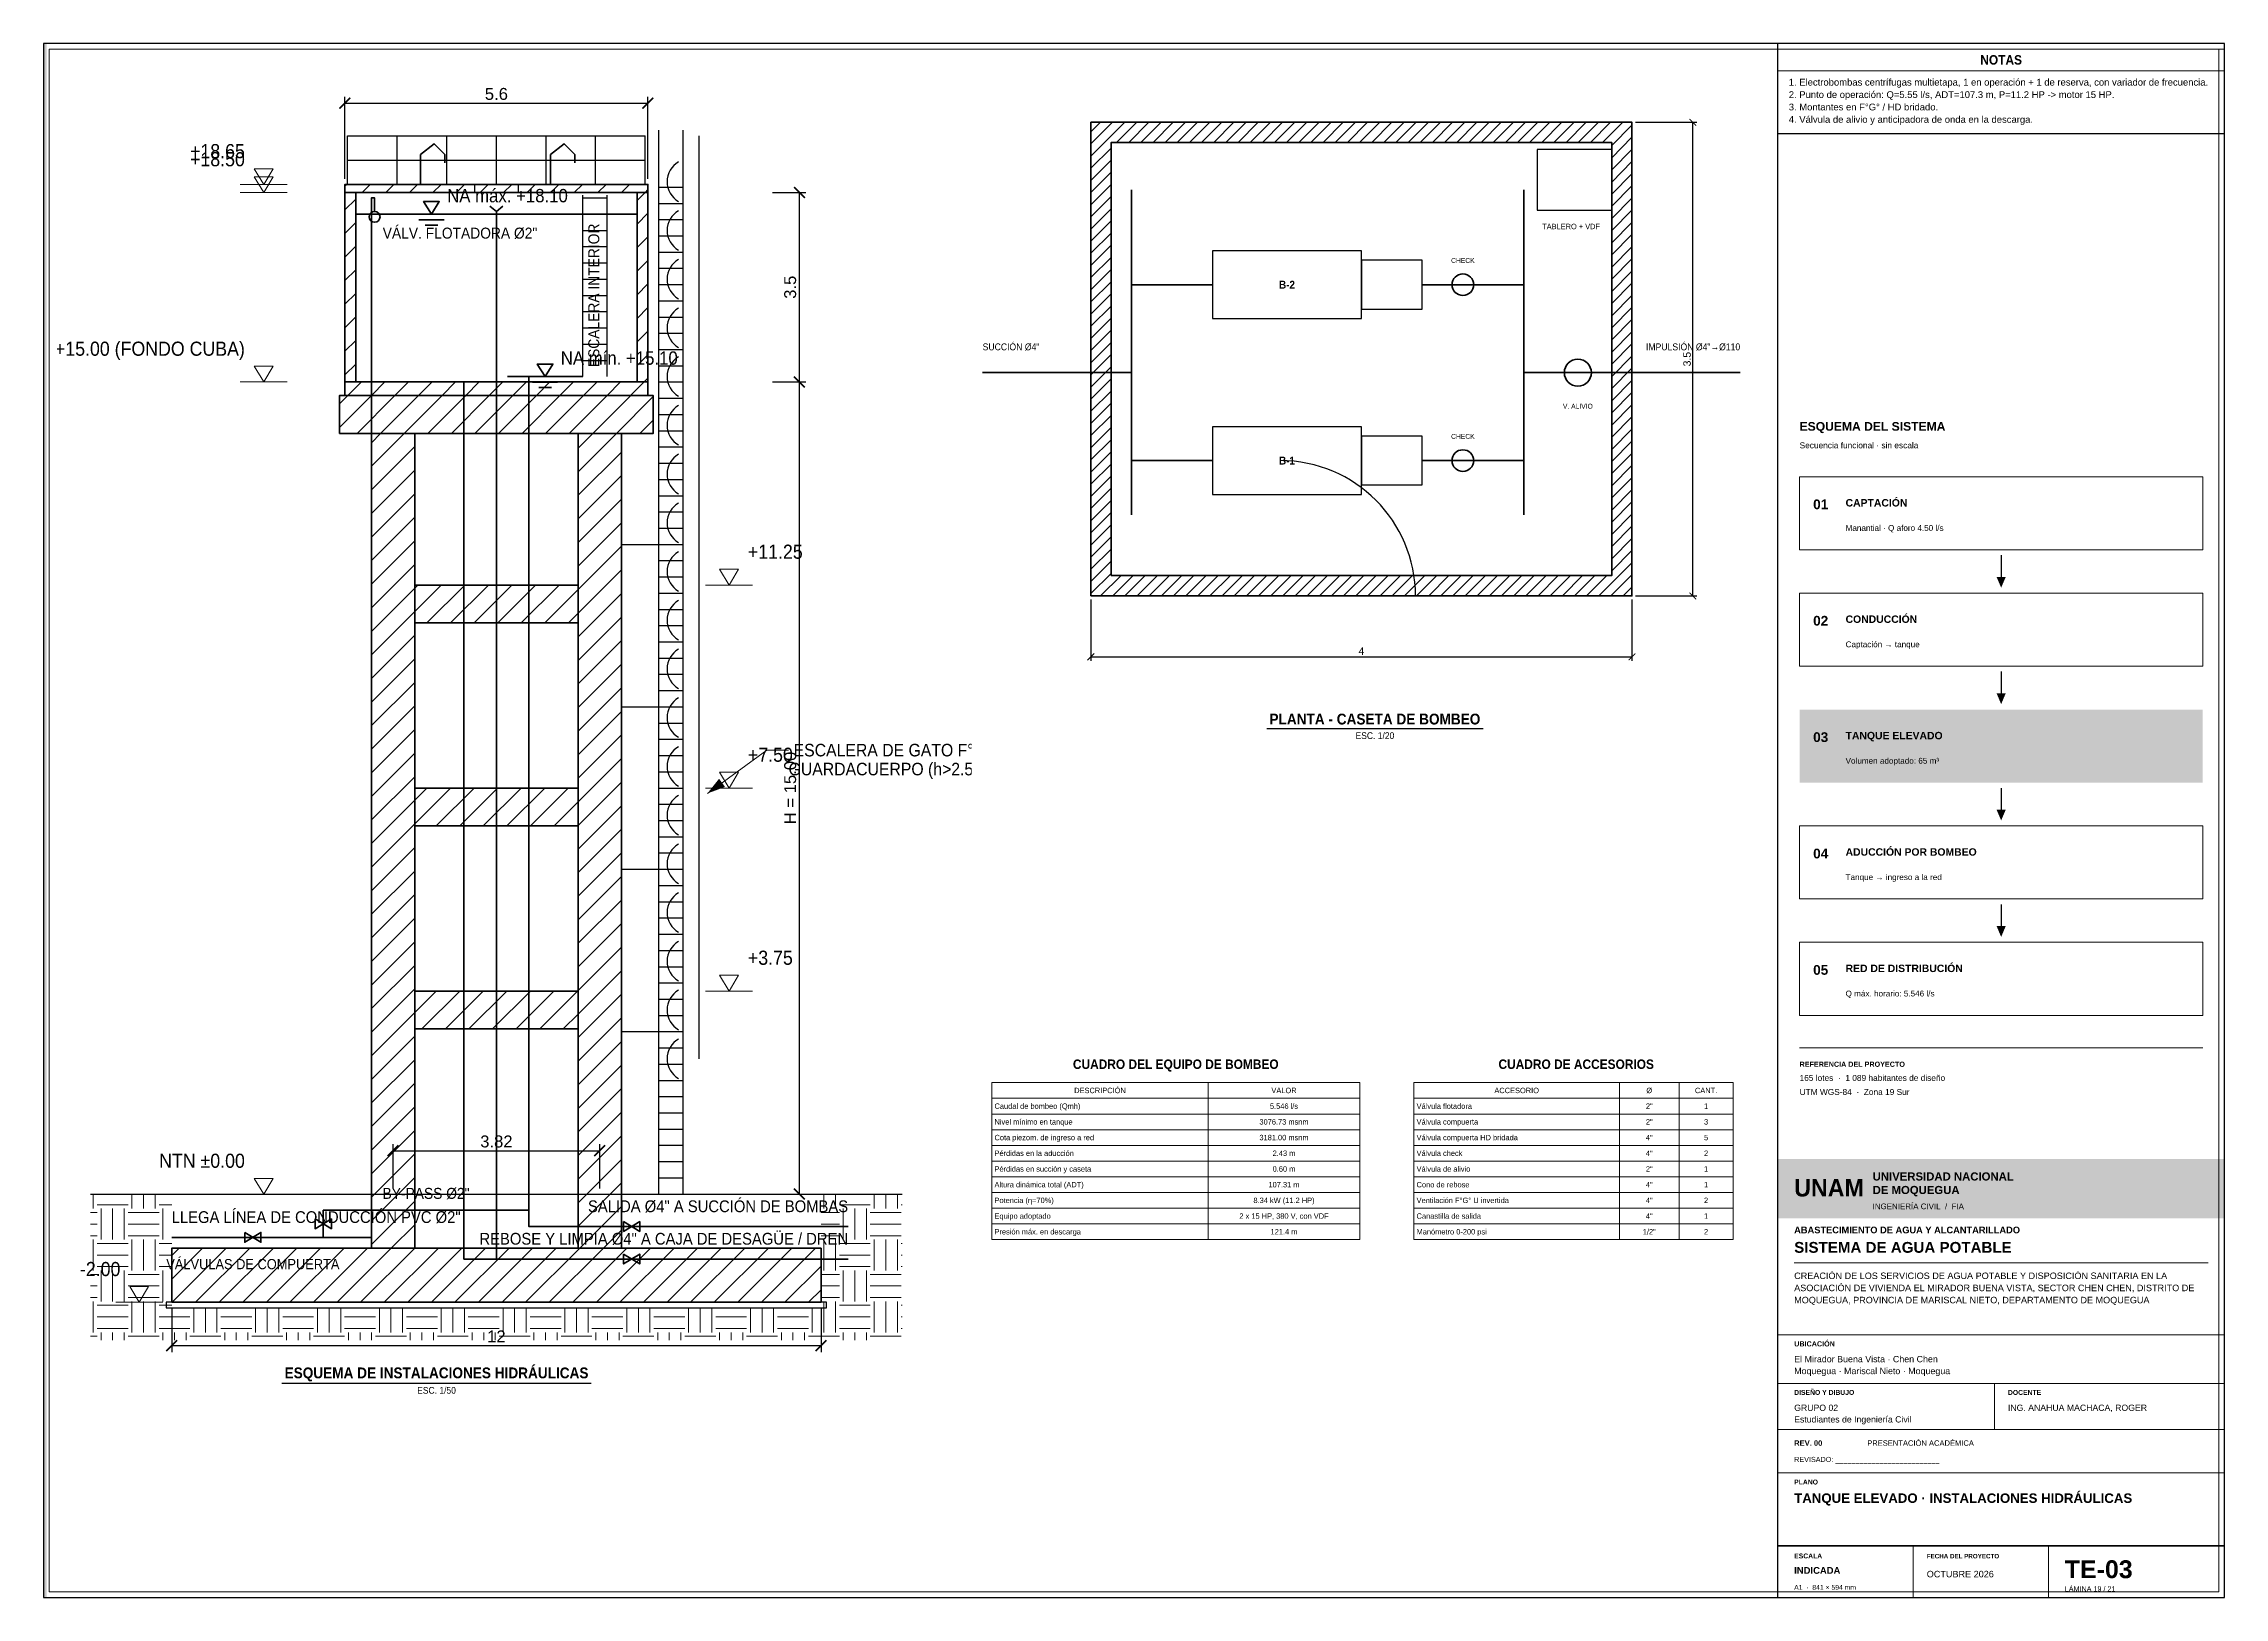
# Paper-space layout 'TE-03 TANQUE IIHH' of a CAD drawing. Header units: metres. Extents: x 25 to 831, y 10 to 584.
# The model-space entities are those that its viewports show. They can reach past a viewport. Long polylines and large blocks are cut down to what shows.
import ezdxf
from ezdxf.enums import TextEntityAlignment as Align

# ---------------------------------------------------------------- set-up
doc = ezdxf.new("R2010")
doc.units = ezdxf.units.M
doc.linetypes.add('DASHED', pattern=[1.524, 1.27, -0.254])
for name, color, linetype, lineweight, true_color in [('CH-ACCENT', 7, 'Continuous', 30, 0x087e8b), ('CH-FILL', 7, 'Continuous', 0, 0x17354a), ('CH-FINE', 7, 'Continuous', 13, 0xdce7ec), ('CH-FRAME', 7, 'Continuous', 35, 0x17354a), ('CH-TEXT', 7, 'Continuous', 18, 0x253944), ('CH-TITLE', 7, 'Continuous', 25, 0x17354a), ('CH-WHITE', 7, 'Continuous', 18, 0xffffff)]:
    doc.layers.add(name, color=color, linetype=linetype, lineweight=lineweight, true_color=true_color)
for name, color, linetype, lineweight in [('DET-CONCRETO', 7, 'Continuous', 35), ('DET-COTAS', 3, 'Continuous', 13), ('DET-HATCH', 8, 'Continuous', 9), ('DET-LINEA', 7, 'Continuous', 25), ('DET-TERRENO', 32, 'Continuous', 25), ('DET-TUB', 5, 'Continuous', 35), ('DET-TXT', 7, 'Continuous', 18), ('LAM-MARCO', 7, 'Continuous', 50), ('LAM-ROTULO', 7, 'Continuous', 35), ('LAM-TABLA', 7, 'Continuous', 18), ('LAM-TXT', 7, 'Continuous', 25)]:
    doc.layers.add(name, color=color, linetype=linetype, lineweight=lineweight)
doc.layers.add('LAM-VP', color=8, linetype='Continuous', lineweight=9, plot=False)
doc.layers.get('LAM-VP').off()
doc.styles.add('ARIAL', font='arial.ttf')
doc.styles.add('ARIAL-B', font='arialbd.ttf')
doc.styles.add('CH-BOLD', font='Arialbd.ttf')
doc.styles.add('CH-TEXT', font='Arial.ttf')
doc.dimstyles.new('COTA_100', dxfattribs={"dimscale": 0.1, "dimtxt": 2.2, "dimasz": 2, "dimexe": 1.2, "dimexo": 1, "dimgap": 0.6, "dimtad": 1, "dimdsep": 46, "dimtxsty": 'ARIAL', "dimblk": 'ARCHTICK', "dimcen": 2.5, "dimazin": 3, "dimtfac": 1, "dimtmove": 0, "dimatfit": 3})
doc.dimstyles.new('COTA_25', dxfattribs={"dimscale": 0.025, "dimtxt": 2.2, "dimasz": 2, "dimexe": 1.2, "dimexo": 1, "dimgap": 0.6, "dimtad": 1, "dimdsep": 46, "dimtxsty": 'ARIAL', "dimblk": 'ARCHTICK', "dimcen": 2.5, "dimazin": 3, "dimtfac": 1, "dimtmove": 0, "dimatfit": 3})

# ---------------------------------------------------------------- blocks, each defined once
blk = doc.blocks.new('_ARCHTICK')
at = {"color": 0, "linetype": 'ByBlock', "const_width": 0.15}
blk.add_lwpolyline([(-0.5, -0.5), (0.5, 0.5)], dxfattribs=at)
blk = doc.blocks.new('DET_TANQUE_IIHH')
at = {"layer": 'DET-HATCH'}
h = blk.add_hatch(dxfattribs=at)
h.set_pattern_fill('ANSI31', scale=0.097007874)
h.paths.add_polyline_path([(310162.2, 8100018.5), (310167.8, 8100018.5), (310167.8, 8100018.65), (310162.2, 8100018.65)])
h = blk.add_hatch(dxfattribs=at)
h.set_pattern_fill('ANSI31', scale=0.097007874)
h.paths.add_polyline_path([(310162.2, 8100015), (310162.4, 8100015), (310162.4, 8100018.5), (310162.2, 8100018.5)])
h = blk.add_hatch(dxfattribs=at)
h.set_pattern_fill('ANSI31', scale=0.097007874)
h.paths.add_polyline_path([(310167.6, 8100015), (310167.8, 8100015), (310167.8, 8100018.5), (310167.6, 8100018.5)])
h = blk.add_hatch(dxfattribs=at)
h.set_pattern_fill('ANSI31', scale=0.097007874)
h.paths.add_polyline_path([(310162.2, 8100014.75), (310167.8, 8100014.75), (310167.8, 8100015), (310162.2, 8100015)])
h = blk.add_hatch(dxfattribs=at)
h.set_pattern_fill('ANSI31', scale=0.097007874)
h.paths.add_polyline_path([(310162.1, 8100014.05), (310167.9, 8100014.05), (310167.9, 8100014.75), (310162.1, 8100014.75)])
h = blk.add_hatch(dxfattribs=at)
h.set_pattern_fill('ANSI31', scale=0.097007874)
h.paths.add_polyline_path([(310162.69, 8099999), (310163.49, 8099999), (310163.49, 8100014.05), (310162.69, 8100014.05)])
h = blk.add_hatch(dxfattribs=at)
h.set_pattern_fill('ANSI31', scale=0.097007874)
h.paths.add_polyline_path([(310166.51, 8099999), (310167.31, 8099999), (310167.31, 8100014.05), (310166.51, 8100014.05)])
h = blk.add_hatch(dxfattribs=at)
h.set_pattern_fill('ANSI31', scale=0.097007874)
h.paths.add_polyline_path([(310163.49, 8100010.55), (310166.51, 8100010.55), (310166.51, 8100011.25), (310163.49, 8100011.25)])
h = blk.add_hatch(dxfattribs=at)
h.set_pattern_fill('ANSI31', scale=0.097007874)
h.paths.add_polyline_path([(310163.49, 8100006.8), (310166.51, 8100006.8), (310166.51, 8100007.5), (310163.49, 8100007.5)])
h = blk.add_hatch(dxfattribs=at)
h.set_pattern_fill('ANSI31', scale=0.097007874)
h.paths.add_polyline_path([(310163.49, 8100003.05), (310166.51, 8100003.05), (310166.51, 8100003.75), (310163.49, 8100003.75)])
h = blk.add_hatch(dxfattribs=at)
h.set_pattern_fill('EARTH', scale=0.09)
h.paths.add_polyline_path([(310157.5, 8100000), (310159, 8100000), (310159, 8099997.9), (310171, 8099997.9), (310171, 8100000), (310172.5, 8100000), (310172.5, 8099997.3), (310157.5, 8099997.3)])
h = blk.add_hatch(dxfattribs=at)
h.set_pattern_fill('ANSI31', scale=0.097007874)
h.paths.add_polyline_path([(310159, 8099998), (310171, 8099998), (310171, 8099999), (310159, 8099999)])
at = {"layer": 'DET-TXT'}
h = blk.add_hatch(color=256, dxfattribs=at)
h.dxf.hatch_style = 1
h.paths.add_polyline_path([(310168.9, 8100007.4), (310169.225, 8100007.521), (310169.115, 8100007.672)])
at = {"layer": 'DET-CONCRETO'}
for points in [[(310162.2, 8100018.5), (310167.8, 8100018.5), (310167.8, 8100018.65), (310162.2, 8100018.65)], [(310162.2, 8100015), (310162.4, 8100015), (310162.4, 8100018.5), (310162.2, 8100018.5)], [(310167.6, 8100015), (310167.8, 8100015), (310167.8, 8100018.5), (310167.6, 8100018.5)], [(310162.2, 8100014.75), (310167.8, 8100014.75), (310167.8, 8100015), (310162.2, 8100015)], [(310162.1, 8100014.05), (310167.9, 8100014.05), (310167.9, 8100014.75), (310162.1, 8100014.75)], [(310162.69, 8099999), (310163.49, 8099999), (310163.49, 8100014.05), (310162.69, 8100014.05)], [(310166.51, 8099999), (310167.31, 8099999), (310167.31, 8100014.05), (310166.51, 8100014.05)], [(310163.49, 8100010.55), (310166.51, 8100010.55), (310166.51, 8100011.25), (310163.49, 8100011.25)], [(310163.49, 8100006.8), (310166.51, 8100006.8), (310166.51, 8100007.5), (310163.49, 8100007.5)], [(310163.49, 8100003.05), (310166.51, 8100003.05), (310166.51, 8100003.75), (310163.49, 8100003.75)], [(310159, 8099998), (310171, 8099998), (310171, 8099999), (310159, 8099999)]]:
    blk.add_lwpolyline(points, close=True, dxfattribs=at)
at = {"layer": 'DET-COTAS'}
for p, q in [((310160.265, 8100018.65), (310161.135, 8100018.65)), ((310160.265, 8100018.5), (310161.135, 8100018.5)), ((310160.265, 8100015), (310161.135, 8100015)), ((310168.865, 8100011.25), (310169.735, 8100011.25)), ((310168.865, 8100007.5), (310169.735, 8100007.5)), ((310168.865, 8100003.75), (310169.735, 8100003.75)), ((310160.265, 8100000), (310161.135, 8100000)), ((310157.965, 8099998), (310158.835, 8099998))]:
    blk.add_line(p, q, dxfattribs=at)
for points in [[(310160.7, 8100018.65), (310160.526, 8100018.94), (310160.874, 8100018.94), (310160.7, 8100018.65)], [(310160.7, 8100018.5), (310160.526, 8100018.79), (310160.874, 8100018.79), (310160.7, 8100018.5)], [(310160.7, 8100015), (310160.526, 8100015.29), (310160.874, 8100015.29), (310160.7, 8100015)], [(310169.3, 8100011.25), (310169.126, 8100011.54), (310169.474, 8100011.54), (310169.3, 8100011.25)], [(310169.3, 8100007.5), (310169.126, 8100007.79), (310169.474, 8100007.79), (310169.3, 8100007.5)], [(310169.3, 8100003.75), (310169.126, 8100004.04), (310169.474, 8100004.04), (310169.3, 8100003.75)], [(310160.7, 8100000), (310160.526, 8100000.29), (310160.874, 8100000.29), (310160.7, 8100000)], [(310158.4, 8099998), (310158.226, 8099998.29), (310158.574, 8099998.29), (310158.4, 8099998)]]:
    blk.add_lwpolyline(points, dxfattribs=at)
at = {"layer": 'DET-LINEA'}
for p, q in [((310162.25, 8100018.65), (310162.25, 8100019.55)), ((310162.25, 8100019.55), (310167.75, 8100019.55)), ((310163.167, 8100018.65), (310163.167, 8100019.55)), ((310164.083, 8100018.65), (310164.083, 8100019.55)), ((310165, 8100018.65), (310165, 8100019.55)), ((310165.917, 8100018.65), (310165.917, 8100019.55)), ((310166.833, 8100018.65), (310166.833, 8100019.55)), ((310167.75, 8100018.65), (310167.75, 8100019.55)), ((310168, 8100000), (310168, 8100019.65)), ((310168.45, 8100000), (310168.45, 8100019.65)), ((310168.75, 8100002.5), (310168.75, 8100019.55)), ((310162.25, 8100019.1), (310167.75, 8100019.1)), ((310168, 8100018.6), (310168.45, 8100018.6)), ((310166.6, 8100015.1), (310166.6, 8100018.45)), ((310166.6, 8100018.4), (310167.05, 8100018.4)), ((310167.05, 8100015.1), (310167.05, 8100018.45)), ((310168, 8100018.3), (310168.45, 8100018.3)), ((310166.6, 8100018.1), (310167.05, 8100018.1)), ((310168, 8100018), (310168.45, 8100018)), ((310166.6, 8100017.8), (310167.05, 8100017.8)), ((310168, 8100017.7), (310168.45, 8100017.7)), ((310166.6, 8100017.5), (310167.05, 8100017.5)), ((310168, 8100017.4), (310168.45, 8100017.4)), ((310166.6, 8100017.2), (310167.05, 8100017.2)), ((310168, 8100017.1), (310168.45, 8100017.1)), ((310166.6, 8100016.9), (310167.05, 8100016.9)), ((310168, 8100016.8), (310168.45, 8100016.8)), ((310166.6, 8100016.6), (310167.05, 8100016.6)), ((310168, 8100016.5), (310168.45, 8100016.5)), ((310166.6, 8100016.3), (310167.05, 8100016.3)), ((310168, 8100016.2), (310168.45, 8100016.2)), ((310166.6, 8100016), (310167.05, 8100016)), ((310168, 8100015.9), (310168.45, 8100015.9)), ((310166.6, 8100015.7), (310167.05, 8100015.7)), ((310168, 8100015.6), (310168.45, 8100015.6)), ((310166.6, 8100015.4), (310167.05, 8100015.4)), ((310168, 8100015.3), (310168.45, 8100015.3)), ((310168, 8100015), (310168.45, 8100015)), ((310168, 8100014.7), (310168.45, 8100014.7)), ((310168, 8100014.4), (310168.45, 8100014.4)), ((310168, 8100014.1), (310168.45, 8100014.1)), ((310168, 8100013.8), (310168.45, 8100013.8)), ((310168, 8100013.5), (310168.45, 8100013.5)), ((310168, 8100013.2), (310168.45, 8100013.2)), ((310168, 8100012.9), (310168.45, 8100012.9)), ((310168, 8100012.6), (310168.45, 8100012.6)), ((310168, 8100012.3), (310168.45, 8100012.3)), ((310167.31, 8100012), (310168, 8100012)), ((310168, 8100012), (310168.45, 8100012)), ((310168, 8100011.7), (310168.45, 8100011.7)), ((310168, 8100011.4), (310168.45, 8100011.4)), ((310168, 8100011.1), (310168.45, 8100011.1)), ((310168, 8100010.8), (310168.45, 8100010.8)), ((310168, 8100010.5), (310168.45, 8100010.5)), ((310168, 8100010.2), (310168.45, 8100010.2)), ((310168, 8100009.9), (310168.45, 8100009.9)), ((310168, 8100009.6), (310168.45, 8100009.6)), ((310168, 8100009.3), (310168.45, 8100009.3)), ((310167.31, 8100009), (310168, 8100009)), ((310168, 8100009), (310168.45, 8100009)), ((310168, 8100008.7), (310168.45, 8100008.7)), ((310168, 8100008.4), (310168.45, 8100008.4)), ((310168, 8100008.1), (310168.45, 8100008.1)), ((310168, 8100007.8), (310168.45, 8100007.8)), ((310168, 8100007.5), (310168.45, 8100007.5)), ((310168, 8100007.2), (310168.45, 8100007.2)), ((310168, 8100006.9), (310168.45, 8100006.9)), ((310168, 8100006.6), (310168.45, 8100006.6)), ((310168, 8100006.3), (310168.45, 8100006.3)), ((310167.31, 8100006), (310168, 8100006)), ((310168, 8100006), (310168.45, 8100006)), ((310168, 8100005.7), (310168.45, 8100005.7)), ((310168, 8100005.4), (310168.45, 8100005.4)), ((310168, 8100005.1), (310168.45, 8100005.1)), ((310168, 8100004.8), (310168.45, 8100004.8)), ((310168, 8100004.5), (310168.45, 8100004.5)), ((310168, 8100004.2), (310168.45, 8100004.2)), ((310168, 8100003.9), (310168.45, 8100003.9)), ((310168, 8100003.6), (310168.45, 8100003.6)), ((310168, 8100003.3), (310168.45, 8100003.3)), ((310167.31, 8100003), (310168, 8100003)), ((310168, 8100003), (310168.45, 8100003)), ((310168, 8100002.7), (310168.45, 8100002.7)), ((310168, 8100002.4), (310168.45, 8100002.4)), ((310168, 8100002.1), (310168.45, 8100002.1)), ((310168, 8100001.8), (310168.45, 8100001.8)), ((310168, 8100001.5), (310168.45, 8100001.5)), ((310168, 8100001.2), (310168.45, 8100001.2)), ((310168, 8100000.9), (310168.45, 8100000.9)), ((310168, 8100000.6), (310168.45, 8100000.6)), ((310168, 8100000.3), (310168.45, 8100000.3))]:
    blk.add_line(p, q, dxfattribs=at)
blk.add_lwpolyline([(310164.6, 8100018.5), (310164.6, 8100018.65), (310165.4, 8100018.65), (310165.4, 8100018.5)], dxfattribs=at)
blk.add_lwpolyline([(310158.9, 8099997.9), (310171.1, 8099997.9), (310171.1, 8099998), (310158.9, 8099998)], close=True, dxfattribs=at)
for centre in [(310168.575, 8100018.7), (310168.575, 8100017.8), (310168.575, 8100016.9), (310168.575, 8100016), (310168.575, 8100015.1), (310168.575, 8100014.2), (310168.575, 8100013.3), (310168.575, 8100012.4), (310168.575, 8100011.5), (310168.575, 8100010.6), (310168.575, 8100009.7), (310168.575, 8100008.8), (310168.575, 8100007.9), (310168.575, 8100007), (310168.575, 8100006.1), (310168.575, 8100005.2), (310168.575, 8100004.3), (310168.575, 8100003.4), (310168.575, 8100002.5)]:
    blk.add_arc(centre, 0.42, 120, 240, dxfattribs=at)
at = {"layer": 'DET-TERRENO'}
blk.add_line((310157.5, 8100000), (310172.5, 8100000), dxfattribs=at)
at = {"layer": 'DET-TUB'}
for p, q in [((310162.4, 8100018.1), (310167.6, 8100018.1)), ((310163.104, 8100018.1), (310164.496, 8100018.1)), ((310163.568, 8100017.998), (310164.032, 8100017.998)), ((310163.684, 8100017.897), (310163.916, 8100017.897)), ((310165.204, 8100015.1), (310166.596, 8100015.1)), ((310165.668, 8100014.998), (310166.132, 8100014.998)), ((310165.784, 8100014.897), (310166.016, 8100014.897))]:
    blk.add_line(p, q, dxfattribs=at)
for points in [[(310163.6, 8100018.65), (310163.6, 8100019.2), (310163.85, 8100019.4), (310164.05, 8100019.2), (310164.05, 8100019.05)], [(310166, 8100018.65), (310166, 8100019.2), (310166.25, 8100019.4), (310166.45, 8100019.2), (310166.45, 8100019.05)], [(310159, 8099999.2), (310162.69, 8099999.2), (310162.69, 8100018.4), (310162.75, 8100018.4), (310162.75, 8100018.15)], [(310163.8, 8100018.1), (310163.655, 8100018.332), (310163.945, 8100018.332), (310163.8, 8100018.1)], [(310164.88, 8100018.25), (310165, 8100018.15), (310165.12, 8100018.25)], [(310165, 8100018.15), (310165, 8099998.8)], [(310165.9, 8100015.1), (310165.755, 8100015.332), (310166.045, 8100015.332), (310165.9, 8100015.1)], [(310164.4, 8100015), (310164.4, 8099998.8), (310171.5, 8099998.8)], [(310165.6, 8100015.1), (310165.6, 8099999.4), (310171.5, 8099999.4)], [(310162.69, 8099999.2), (310162.69, 8099999.2)]]:
    blk.add_lwpolyline(points, dxfattribs=at)
at = {"layer": 'DET-TUB', "linetype": 'DASHED'}
blk.add_lwpolyline([(310161.8, 8099999.2), (310161.8, 8099999.7), (310165.6, 8099999.7), (310165.6, 8099999.4)], dxfattribs=at)
at = {"layer": 'DET-TUB'}
for points in [[(310161.65, 8099999.54), (310161.95, 8099999.36), (310161.95, 8099999.54), (310161.65, 8099999.36)], [(310167.35, 8099999.49), (310167.65, 8099999.31), (310167.65, 8099999.49), (310167.35, 8099999.31)], [(310160.35, 8099999.29), (310160.65, 8099999.11), (310160.65, 8099999.29), (310160.35, 8099999.11)], [(310167.35, 8099998.89), (310167.65, 8099998.71), (310167.65, 8099998.89), (310167.35, 8099998.71)]]:
    blk.add_lwpolyline(points, close=True, dxfattribs=at)
blk.add_circle((310162.75, 8100018.05), 0.1, dxfattribs=at)
at = {"layer": 'DET-TXT'}
blk.add_lwpolyline([(310168.9, 8100007.4), (310170, 8100008.2), (310170.4, 8100008.2)], dxfattribs=at)
at = {"layer": 'DET-COTAS', "style": 'ARIAL', "width": 0.9}
for s, p in [('+18.65', (310160.352, 8100019.056)), ('+18.50', (310160.352, 8100018.906)), ('+15.00 (FONDO CUBA)', (310160.352, 8100015.406)), ('NTN ±0.00', (310160.352, 8100000.406)), ('-2.00', (310158.052, 8099998.406))]:
    blk.add_text(s, height=0.261, dxfattribs=at).set_placement(p, align=Align.BOTTOM_RIGHT)
for s, p in [('+11.25', (310169.648, 8100011.656)), ('+7.50', (310169.648, 8100007.906)), ('+3.75', (310169.648, 8100004.156))]:
    blk.add_text(s, height=0.261, dxfattribs=at).set_placement(p, align=Align.BOTTOM_LEFT)
at = {"layer": 'DET-TUB', "style": 'ARIAL', "width": 0.9}
for s, height, p in [('NA máx. +18.10', 0.2465, (310164.09, 8100018.245)), ('NA mín. +15.10', 0.2465, (310166.19, 8100015.245)), ('LLEGA LÍNEA DE CONDUCCIÓN PVC Ø2"', 0.2175, (310159, 8099999.4))]:
    blk.add_text(s, height=height, dxfattribs=at).set_placement(p, align=Align.BOTTOM_LEFT)
for s, p in [('SALIDA Ø4" A SUCCIÓN DE BOMBAS', (310171.5, 8099999.6)), ('REBOSE Y LIMPIA Ø4" A CAJA DE DESAGÜE / DREN', (310171.5, 8099999))]:
    blk.add_text(s, height=0.2175, dxfattribs=at).set_placement(p, align=Align.BOTTOM_RIGHT)
at = {"layer": 'DET-TXT', "style": 'ARIAL', "width": 0.9}
for s, height, p in [('VÁLV. FLOTADORA Ø2"', 0.203, (310162.9, 8100017.75)), ('ESCALERA DE GATO F°G° CON', 0.232, (310170.493, 8100008.2)), ('GUARDACUERPO (h>2.50 m)', 0.232, (310170.4, 8100007.85))]:
    blk.add_text(s, height=height, dxfattribs=at).set_placement(p, align=Align.MIDDLE_LEFT)
blk.add_text('ESCALERA INTERIOR', height=0.203, rotation=90, dxfattribs=at).set_placement((310166.8, 8100016.6), align=Align.MIDDLE_CENTER)
blk.add_text('BY-PASS Ø2"', height=0.203, dxfattribs=at).set_placement((310163.7, 8099999.85), align=Align.BOTTOM_CENTER)
blk.add_text('VÁLVULAS DE COMPUERTA', height=0.1885, dxfattribs=at).set_placement((310160.5, 8099998.8), align=Align.TOP_CENTER)
at = {"layer": 'DET-COTAS'}
for base, p1, p2 in [((310162.2, 8100020.15), (310162.2, 8100018.65), (310167.8, 8100018.65)), ((310163.09, 8100000.8), (310163.09, 8100000), (310166.91, 8100000)), ((310159, 8099997.2), (310159, 8099998), (310171, 8099998))]:
    blk.add_linear_dim(base=base, p1=p1, p2=p2, dimstyle='COTA_100', dxfattribs=at).render()
blk.add_linear_dim(base=(310170.6, 8100015), p1=(310170, 8100015), p2=(310170, 8100018.5), angle=90, dimstyle='COTA_100', dxfattribs=at).render()
blk.add_linear_dim(base=(310170.6, 8100000), p1=(310170, 8100000), p2=(310170, 8100015), angle=90, text='H = 15.00', dimstyle='COTA_100', dxfattribs=at).render()
blk = doc.blocks.new('DET_CASETA')
at = {"layer": 'DET-HATCH'}
h = blk.add_hatch(dxfattribs=at)
h.set_pattern_fill('ANSI31', scale=0.02)
h.paths.add_polyline_path([(310185, 8100010), (310189, 8100010), (310189, 8100013.5), (310185, 8100013.5)])
h.paths.add_polyline_path([(310185.15, 8100010.15), (310188.85, 8100010.15), (310188.85, 8100013.35), (310185.15, 8100013.35)], flags=16)
at = {"layer": 'DET-CONCRETO'}
for points in [[(310185, 8100010), (310189, 8100010), (310189, 8100013.5), (310185, 8100013.5)], [(310185.15, 8100010.15), (310188.85, 8100010.15), (310188.85, 8100013.35), (310185.15, 8100013.35)]]:
    blk.add_lwpolyline(points, close=True, dxfattribs=at)
at = {"layer": 'DET-LINEA'}
blk.add_line((310186.4, 8100010), (310187.4, 8100010), dxfattribs=at)
for points in [[(310188.3, 8100012.85), (310188.85, 8100012.85), (310188.85, 8100013.3), (310188.3, 8100013.3)], [(310185.9, 8100012.05), (310187, 8100012.05), (310187, 8100012.55), (310185.9, 8100012.55)], [(310187, 8100012.12), (310187.45, 8100012.12), (310187.45, 8100012.48), (310187, 8100012.48)], [(310185.9, 8100010.75), (310187, 8100010.75), (310187, 8100011.25), (310185.9, 8100011.25)], [(310187, 8100010.82), (310187.45, 8100010.82), (310187.45, 8100011.18), (310187, 8100011.18)]]:
    blk.add_lwpolyline(points, close=True, dxfattribs=at)
blk.add_arc((310186.4, 8100010), 1, 0, 90, dxfattribs=at)
at = {"layer": 'DET-TUB'}
for p, q in [((310185.3, 8100010.6), (310185.3, 8100013)), ((310188.2, 8100010.6), (310188.2, 8100013)), ((310185.3, 8100012.3), (310185.9, 8100012.3)), ((310187.45, 8100012.3), (310188.2, 8100012.3)), ((310184.2, 8100011.65), (310185.3, 8100011.65)), ((310188.2, 8100011.65), (310189.8, 8100011.65)), ((310185.3, 8100011), (310185.9, 8100011)), ((310187.45, 8100011), (310188.2, 8100011))]:
    blk.add_line(p, q, dxfattribs=at)
for centre, radius in [((310187.75, 8100012.3), 0.08), ((310188.6, 8100011.65), 0.1), ((310187.75, 8100011), 0.08)]:
    blk.add_circle(centre, radius, dxfattribs=at)
at = {"layer": 'DET-TXT', "style": 'ARIAL', "width": 0.9}
for s, height, p in [('TABLERO + VDF', 0.03988, (310188.55, 8100012.75)), ('V. ALIVIO', 0.0362, (310188.6, 8100011.42))]:
    blk.add_text(s, height=height, dxfattribs=at).set_placement(p, align=Align.TOP_CENTER)
for p in [(310187.75, 8100012.45), (310187.75, 8100011.15)]:
    blk.add_text('CHECK', height=0.0362, dxfattribs=at).set_placement(p, align=Align.BOTTOM_CENTER)
at = {"layer": 'DET-TXT', "style": 'ARIAL-B', "width": 0.9}
for s, p in [('B-2', (310186.45, 8100012.3)), ('B-1', (310186.45, 8100011))]:
    blk.add_text(s, height=0.058, dxfattribs=at).set_placement(p, align=Align.MIDDLE_CENTER)
at = {"layer": 'DET-TXT', "style": 'ARIAL', "width": 0.9}
blk.add_text('SUCCIÓN Ø4"', height=0.05075, dxfattribs=at).set_placement((310184.2, 8100011.8), align=Align.BOTTOM_LEFT)
blk.add_text('IMPULSIÓN Ø4"→Ø110', height=0.05075, dxfattribs=at).set_placement((310189.8, 8100011.8), align=Align.BOTTOM_RIGHT)
at = {"layer": 'DET-COTAS'}
blk.add_linear_dim(base=(310189.45, 8100010), p1=(310189, 8100010), p2=(310189, 8100013.5), angle=90, dimstyle='COTA_25', dxfattribs=at).render()
blk.add_linear_dim(base=(310185, 8100009.55), p1=(310185, 8100010), p2=(310189, 8100010), dimstyle='COTA_25', dxfattribs=at).render()

msp = doc.modelspace()

# ---------------------------------------------------------------- block references
at = {"layer": 'DET-LINEA'}
for name in ['DET_TANQUE_IIHH', 'DET_CASETA']:
    msp.add_blockref(name, (0, 0), dxfattribs=at)

psp = doc.layouts.new('TE-03 TANQUE IIHH')

# ---------------------------------------------------------------- linework, layer by layer
at = {"layer": 'CH-ACCENT'}
for p, q in [((748.5, 395), (748.5, 384)), ((748.5, 352), (748.5, 341)), ((748.5, 309), (748.5, 298)), ((748.5, 266), (748.5, 255))]:
    psp.add_line(p, q, dxfattribs=at)
for points in [[(746.8, 387), (750.2, 387), (748.5, 383)], [(746.8, 344), (750.2, 344), (748.5, 340)], [(746.8, 301), (750.2, 301), (748.5, 297)], [(746.8, 258), (750.2, 258), (748.5, 254)]]:
    psp.add_solid(points, dxfattribs=at)
at = {"layer": 'CH-FILL', "true_color": 0x087e8b}
for points in [[(25, 10), (26.1, 10), (25, 584), (26.1, 584)], [(674, 311), (823, 311), (674, 338), (823, 338)]]:
    psp.add_solid(points, dxfattribs=at)
at = {"layer": 'CH-FILL'}
psp.add_solid([(666, 150), (831, 150), (666, 172), (831, 172)], dxfattribs=at)
at = {"layer": 'CH-FINE'}
for p, q in [((674, 213), (823, 213)), ((672, 133.6), (825, 133.6)), ((666, 107), (831, 107)), ((666, 89), (831, 89)), ((746, 72), (746, 89)), ((666, 72), (831, 72)), ((666, 56), (831, 56)), ((716, 10), (716, 29)), ((766, 10), (766, 29))]:
    psp.add_line(p, q, dxfattribs=at)
for points in [[(674, 397), (823, 397), (823, 424), (674, 424)], [(674, 354), (823, 354), (823, 381), (674, 381)], [(674, 268), (823, 268), (823, 295), (674, 295)], [(674, 225), (823, 225), (823, 252), (674, 252)]]:
    psp.add_lwpolyline(points, close=True, dxfattribs=at)
at = {"layer": 'CH-FRAME'}
psp.add_line((666, 29), (831, 29), dxfattribs=at)
at = {"layer": 'LAM-MARCO', "lineweight": 30, "true_color": 0x17354a}
for p, q in [((666, 10), (666, 584)), ((666, 550.86), (831, 550.86))]:
    psp.add_line(p, q, dxfattribs=at)
psp.add_lwpolyline([(25, 10), (831, 10), (831, 584), (25, 584)], close=True, dxfattribs=at)
at = {"layer": 'LAM-ROTULO', "lineweight": 13, "true_color": 0xdce7ec}
for points in [[(27, 12), (829, 12), (829, 582), (27, 582)], [(666, 574), (831, 574), (831, 582), (666, 582)]]:
    psp.add_lwpolyline(points, close=True, dxfattribs=at)
at = {"layer": 'LAM-TABLA', "lineweight": 9, "true_color": 0x8b9ba4}
for p, q in [((375.44, 194.37), (511.44, 194.37)), ((455.44, 200.17), (455.44, 142.17)), ((531.44, 194.37), (649.44, 194.37)), ((607.44, 200.17), (607.44, 142.17)), ((629.44, 200.17), (629.44, 142.17)), ((375.44, 188.57), (511.44, 188.57)), ((531.44, 188.57), (649.44, 188.57)), ((375.44, 182.77), (511.44, 182.77)), ((531.44, 182.77), (649.44, 182.77)), ((375.44, 176.97), (511.44, 176.97)), ((375.44, 171.17), (511.44, 171.17)), ((531.44, 176.97), (649.44, 176.97)), ((531.44, 171.17), (649.44, 171.17)), ((375.44, 165.37), (511.44, 165.37)), ((531.44, 165.37), (649.44, 165.37)), ((375.44, 159.57), (511.44, 159.57)), ((375.44, 153.77), (511.44, 153.77)), ((531.44, 159.57), (649.44, 159.57)), ((531.44, 153.77), (649.44, 153.77)), ((375.44, 147.97), (511.44, 147.97)), ((531.44, 147.97), (649.44, 147.97))]:
    psp.add_line(p, q, dxfattribs=at)
for points in [[(375.44, 142.17), (511.44, 142.17), (511.44, 200.17), (375.44, 200.17)], [(531.44, 142.17), (649.44, 142.17), (649.44, 200.17), (531.44, 200.17)]]:
    psp.add_lwpolyline(points, close=True, dxfattribs=at)
at = {"layer": 'LAM-TXT'}
for p, q in [((477.07, 331), (557.02, 331)), ((113.06, 89.13), (227.38, 89.13))]:
    psp.add_line(p, q, dxfattribs=at)

# ---------------------------------------------------------------- texts
at = {"layer": 'CH-ACCENT', "style": 'CH-BOLD'}
for s, height, p in [('REFERENCIA DEL PROYECTO', 1.9, (674, 206)), ('SISTEMA DE AGUA POTABLE', 4, (672, 137.3)), ('UBICACIÓN', 1.9, (672, 102.7)), ('DISEÑO Y DIBUJO', 1.8, (672, 84.8)), ('DOCENTE', 1.8, (751, 84.8)), ('PLANO', 1.8, (672, 51.7)), ('ESCALA', 1.8, (672, 24.4)), ('FECHA DEL PROYECTO', 1.65, (721, 24.4))]:
    psp.add_text(s, height=height, dxfattribs=at).set_placement(p)
at = {"layer": 'CH-TEXT'}
for s, height, style, p in [('Secuencia funcional · sin escala', 2.2, 'CH-TEXT', (674, 434.5)), ('01', 3.6, 'CH-BOLD', (679, 412)), ('CAPTACIÓN', 2.75, 'CH-BOLD', (691, 413)), ('Manantial · Q aforo 4.50 l/s', 2.15, 'CH-TEXT', (691, 404)), ('02', 3.6, 'CH-BOLD', (679, 369)), ('CONDUCCIÓN', 2.75, 'CH-BOLD', (691, 370)), ('Captación → tanque', 2.15, 'CH-TEXT', (691, 361)), ('04', 3.6, 'CH-BOLD', (679, 283)), ('ADUCCIÓN POR BOMBEO', 2.75, 'CH-BOLD', (691, 284)), ('Tanque → ingreso a la red', 2.15, 'CH-TEXT', (691, 275)), ('05', 3.6, 'CH-BOLD', (679, 240)), ('RED DE DISTRIBUCIÓN', 2.75, 'CH-BOLD', (691, 241)), ('Q máx. horario: 5.546 l/s', 2.15, 'CH-TEXT', (691, 232)), ('165 lotes  ·  1 089 habitantes de diseño', 2.2, 'CH-TEXT', (674, 200.8)), ('UTM WGS-84  ·  Zona 19 Sur', 2.2, 'CH-TEXT', (674, 195.6)), ('REV. 00', 2, 'CH-BOLD', (672, 66)), ('PRESENTACIÓN ACADÉMICA', 2, 'CH-TEXT', (699, 66)), ('REVISADO: __________________________', 1.9, 'CH-TEXT', (672, 60)), ('OCTUBRE 2026', 2.4, 'CH-TEXT', (721, 17.4)), ('A1  ·  841 × 594 mm', 1.8, 'CH-TEXT', (672, 12.8)), ('LÁMINA 19 / 21', 1.9, 'CH-TEXT', (772, 12.2))]:
    psp.add_text(s, height=height, dxfattribs=dict(at, style=style)).set_placement(p)
at = {"layer": 'CH-TEXT', "attachment_point": 1, "line_spacing_factor": 1.12}
for s, insert, char_height, width, style in [('CREACIÓN DE LOS SERVICIOS DE AGUA POTABLE Y DISPOSICIÓN SANITARIA EN LA ASOCIACIÓN DE VIVIENDA EL MIRADOR BUENA VISTA, SECTOR CHEN CHEN, DISTRITO DE MOQUEGUA, PROVINCIA DE MARISCAL NIETO, DEPARTAMENTO DE MOQUEGUA', (672, 130), 2.4, 153, 'CH-TEXT'), ('El Mirador Buena Vista · Chen Chen\\PMoquegua · Mariscal Nieto · Moquegua', (672, 99.2), 2.35, 153, 'CH-TEXT'), ('GRUPO 02\\PEstudiantes de Ingeniería Civil', (672, 81.2), 2.3, 70, 'CH-TEXT'), ('ING. ANAHUA MACHACA, ROGER', (751, 81.2), 2.3, 74, 'CH-TEXT'), ('INDICADA', (672, 21.2), 2.5, 40, 'CH-BOLD')]:
    psp.add_mtext(s, dxfattribs=dict(at, insert=insert, char_height=char_height, width=width, style=style))
at = {"layer": 'CH-TITLE', "style": 'CH-BOLD'}
for s, height, p in [('ESQUEMA DEL SISTEMA', 3.2, (674, 441)), ('ABASTECIMIENTO DE AGUA Y ALCANTARILLADO', 2.45, (672, 144.5)), ('TE-03', 6.6, (772, 17.1))]:
    psp.add_text(s, height=height, dxfattribs=at).set_placement(p)
at = {"layer": 'CH-TITLE', "insert": (672, 48.4), "char_height": 3.5, "width": 153, "attachment_point": 1, "line_spacing_factor": 1.12, "style": 'CH-BOLD'}
psp.add_mtext('TANQUE ELEVADO · INSTALACIONES HIDRÁULICAS', dxfattribs=at)
at = {"layer": 'CH-WHITE'}
for s, height, style, p in [('03', 3.6, 'CH-BOLD', (679, 326)), ('TANQUE ELEVADO', 2.75, 'CH-BOLD', (691, 327)), ('Volumen adoptado: 65 m³', 2.15, 'CH-TEXT', (691, 318)), ('UNIVERSIDAD NACIONAL', 3, 'CH-BOLD', (701, 164)), ('DE MOQUEGUA', 3, 'CH-BOLD', (701, 159)), ('INGENIERÍA CIVIL  /  FIA', 2.1, 'CH-TEXT', (701, 153.4))]:
    psp.add_text(s, height=height, dxfattribs=dict(at, style=style)).set_placement(p)
at = {"layer": 'CH-WHITE', "style": 'CH-BOLD', "width": 0.96}
psp.add_text('UNAM', height=6.4, dxfattribs=at).set_placement((672, 158.1))
at = {"layer": 'LAM-TXT', "true_color": 0x17354a, "style": 'CH-BOLD', "width": 0.9}
psp.add_text('NOTAS', height=3.5, dxfattribs=at).set_placement((748.5, 578), align=Align.MIDDLE_CENTER)
for s, p in [('PLANTA - CASETA DE BOMBEO', (517.04, 336.47)), ('ESQUEMA DE INSTALACIONES HIDRÁULICAS', (170.22, 94.93))]:
    psp.add_text(s, height=4, dxfattribs=at).set_placement(p, align=Align.TOP_CENTER)
at = {"layer": 'LAM-TXT', "true_color": 0x253944, "style": 'CH-TEXT', "width": 0.9}
for s, p in [('ESC. 1/20', (517.04, 329.6)), ('ESC. 1/50', (170.22, 87.73))]:
    psp.add_text(s, height=2.5, dxfattribs=at).set_placement(p, align=Align.TOP_CENTER)
at = {"layer": 'LAM-TXT', "true_color": 0x17354a, "style": 'CH-BOLD', "width": 0.9}
for s, p in [('CUADRO DEL EQUIPO DE BOMBEO', (443.44, 204.17)), ('CUADRO DE ACCESORIOS', (591.44, 204.17))]:
    psp.add_text(s, height=3.5, dxfattribs=at).set_placement(p, align=Align.BOTTOM_CENTER)
at = {"layer": 'LAM-TXT', "true_color": 0x253944, "style": 'CH-TEXT', "width": 0.9}
for s, p in [('DESCRIPCIÓN', (415.44, 197.27)), ('VALOR', (483.44, 197.27)), ('ACCESORIO', (569.44, 197.27)), ('Ø', (618.44, 197.27)), ('CANT.', (639.44, 197.27)), ('3076.73 msnm', (483.44, 185.67)), ('5.546 l/s', (483.44, 191.47)), ('2"', (618.44, 191.47)), ('2"', (618.44, 185.67)), ('3', (639.44, 185.67)), ('1', (639.44, 191.47)), ('3181.00 msnm', (483.44, 179.87)), ('4"', (618.44, 179.87)), ('5', (639.44, 179.87)), ('0.60 m', (483.44, 168.27)), ('2.43 m', (483.44, 174.07)), ('4"', (618.44, 174.07)), ('2"', (618.44, 168.27)), ('2', (639.44, 174.07)), ('1', (639.44, 168.27)), ('107.31 m', (483.44, 162.47)), ('4"', (618.44, 162.47)), ('1', (639.44, 162.47)), ('8.34 kW (11.2 HP)', (483.44, 156.67)), ('4"', (618.44, 156.67)), ('2', (639.44, 156.67)), ('2 x 15 HP, 380 V, con VDF', (483.44, 150.87)), ('121.4 m', (483.44, 145.07)), ('1/2"', (618.44, 145.07)), ('4"', (618.44, 150.87)), ('2', (639.44, 145.07)), ('1', (639.44, 150.87))]:
    psp.add_text(s, height=2, dxfattribs=at).set_placement(p, align=Align.MIDDLE_CENTER)
for s, p in [('Caudal de bombeo (Qmh)', (376.44, 191.47)), ('Nivel mínimo en tanque', (376.44, 185.67)), ('Válvula flotadora', (532.44, 191.47)), ('Válvula compuerta', (532.44, 185.67)), ('Cota piezom. de ingreso a red', (376.44, 179.87)), ('Válvula compuerta HD bridada', (532.44, 179.87)), ('Pérdidas en la aducción', (376.44, 174.07)), ('Pérdidas en succión y caseta', (376.44, 168.27)), ('Válvula check', (532.44, 174.07)), ('Válvula de alivio', (532.44, 168.27)), ('Altura dinámica total (ADT)', (376.44, 162.47)), ('Cono de rebose', (532.44, 162.47)), ('Potencia (η=70%)', (376.44, 156.67)), ('Ventilación F°G° U invertida', (532.44, 156.67)), ('Equipo adoptado', (376.44, 150.87)), ('Presión máx. en descarga', (376.44, 145.07)), ('Canastilla de salida', (532.44, 150.87)), ('Manómetro 0-200 psi', (532.44, 145.07))]:
    psp.add_text(s, height=2, dxfattribs=at).set_placement(p, align=Align.MIDDLE_LEFT)
at = {"layer": 'LAM-TXT', "true_color": 0x253944, "insert": (670, 571), "char_height": 2.5, "width": 157, "attachment_point": 1, "line_spacing_factor": 1.1, "style": 'CH-TEXT'}
psp.add_mtext('1. Electrobombas centrífugas multietapa, 1 en operación + 1 de reserva, con variador de frecuencia.\\P2. Punto de operación: Q=5.55 l/s, ADT=107.3 m, P=11.2 HP -> motor 15 HP.\\P3. Montantes en F°G° / HD bridado.\\P4. Válvula de alivio y anticipadora de onda en la descarga.', dxfattribs=at)

# ---------------------------------------------------------------- viewports
at = {"layer": 'LAM-VP'}
psp.add_viewport(center=(199, 338), size=(338, 476), view_center_point=(310165.333, 8100008.95), view_height=23.8, dxfattribs=at)
psp.add_viewport(center=(512.5, 457.5), size=(285, 235), view_center_point=(310187.009, 8100011.551), view_height=4.7, status=3, dxfattribs=at)

doc.saveas('drawing.dxf')
